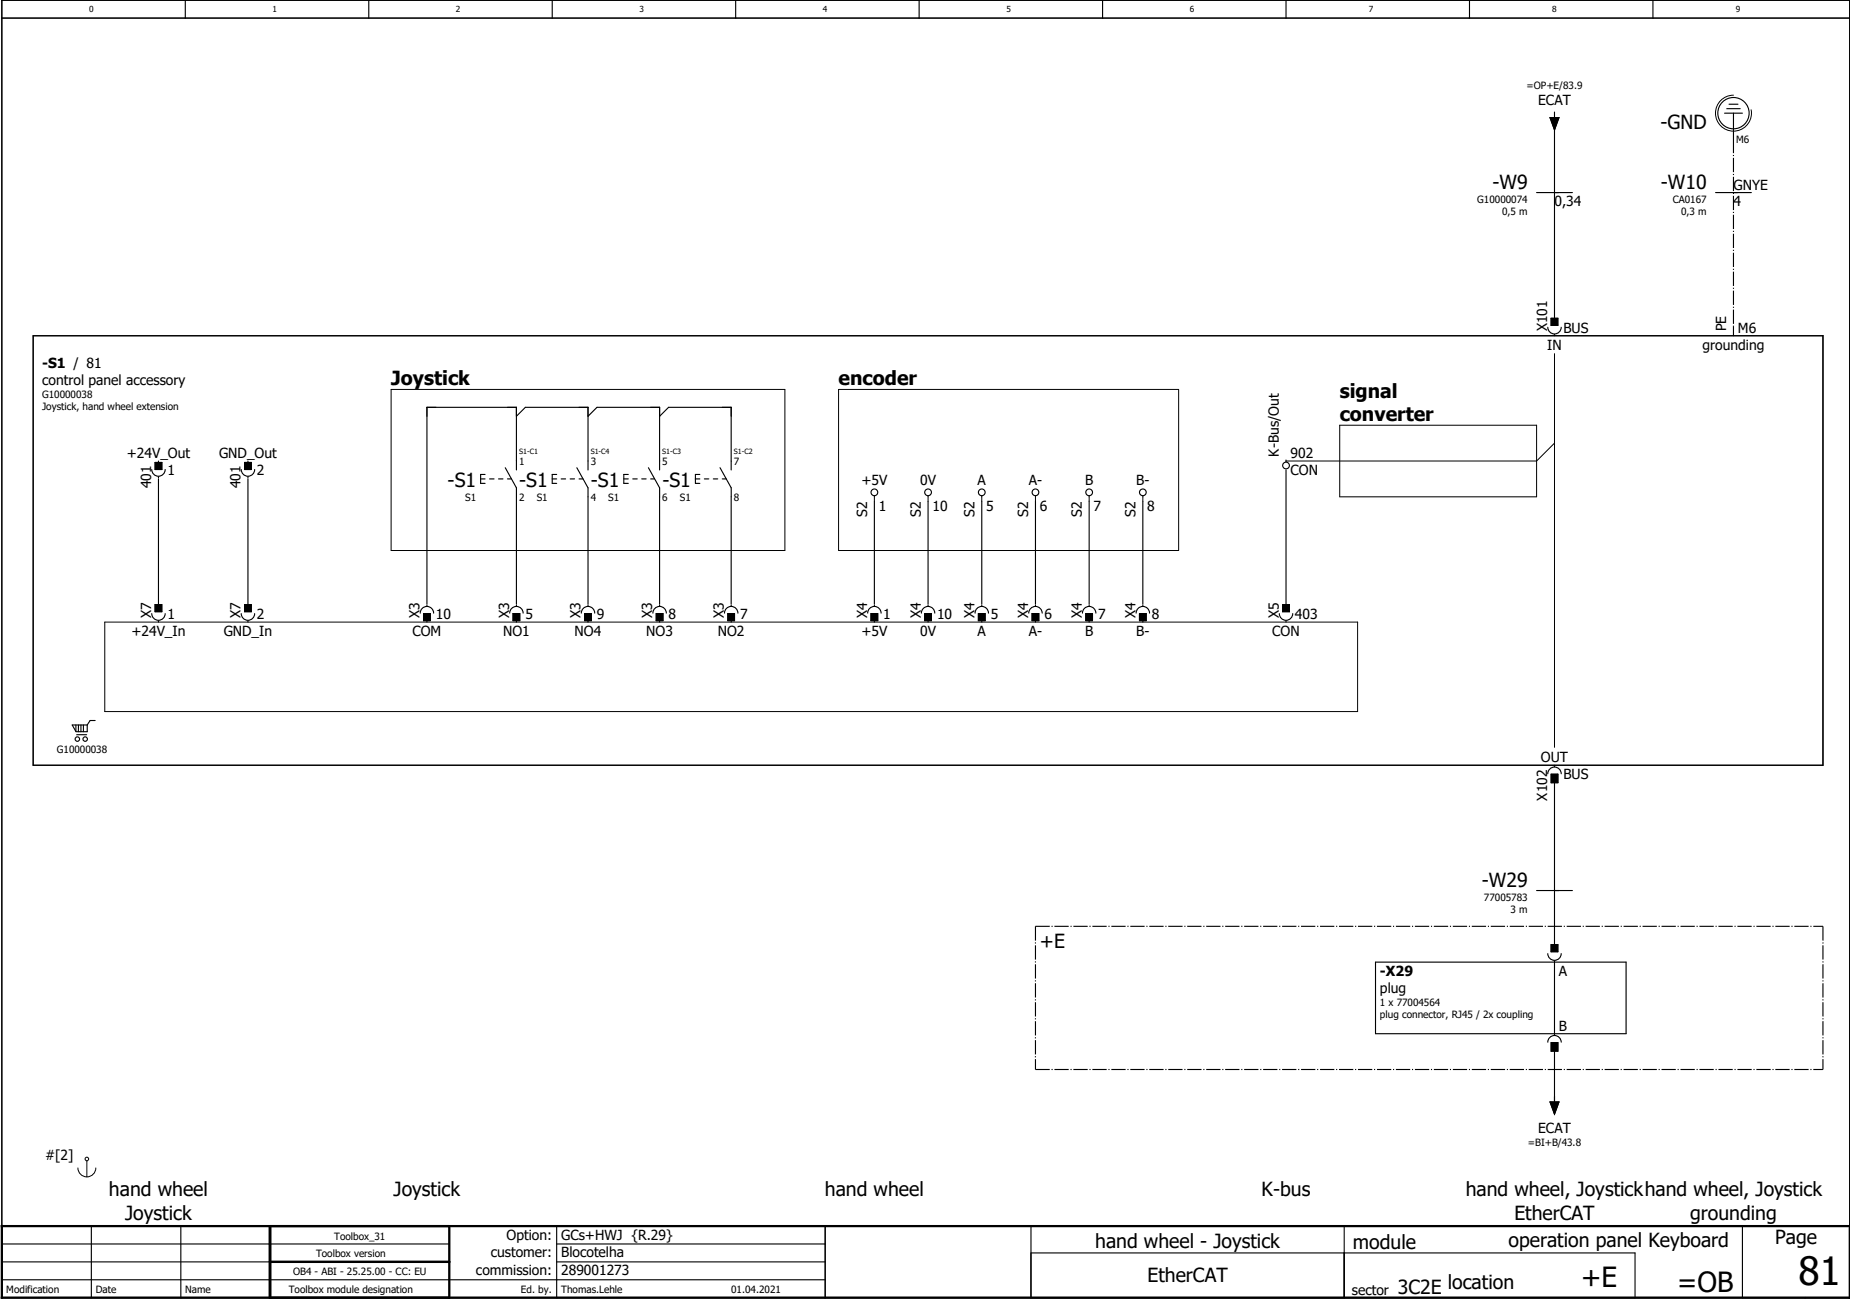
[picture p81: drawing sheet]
<svg xmlns="http://www.w3.org/2000/svg" width="413mm" height="290mm" viewBox="0 0 413 290" stroke-linecap="round" stroke-linejoin="round" font-family="sans-serif">
<defs><g id="words">
<text font-size="8.7" x="401.9" y="287.2">81</text>
<g font-size="6.2">
<text x="353.4" y="287.8">+E</text>
<text x="374.8" y="288.8">=OB</text>
</g>
<g font-size="4.3">
<text x="371.1" y="28.8">-GND</text>
<text x="333.5" y="42.1">-W9</text>
<text x="371.2" y="42.1">-W10</text>
<text x="87.4" y="86.1">Joystick</text>
<text x="187.4" y="86.1">encoder</text>
<text x="299.4" y="88.9">signal</text>
<text x="299.4" y="94.1">converter</text>
<text x="100" y="108.8">-S1</text>
<text x="116" y="108.8">-S1</text>
<text x="132" y="108.8">-S1</text>
<text x="148" y="108.8">-S1</text>
<text x="331.2" y="198.1">-W29</text>
<text x="232.4" y="211.9">+E</text>
<text x="24.4" y="267.4">hand wheel</text>
<text x="88" y="267.4">Joystick</text>
<text x="184.4" y="267.4">hand wheel</text>
<text x="282" y="267.4">K-bus</text>
<text x="327.6" y="267.4">hand wheel, Joystickhand wheel, Joystick</text>
<text x="28" y="272.6">Joystick</text>
<text x="338.5" y="272.6">EtherCAT</text>
<text x="377.7" y="272.6">grounding</text>
<text x="244.8" y="279">hand wheel - Joystick</text>
<text x="302.4" y="279.1">module</text>
<text x="337.1" y="278.8">operation panel Keyboard</text>
<text x="396.7" y="278.1">Page</text>
<text x="256.5" y="286.6">EtherCAT</text>
<text x="312.4" y="289.1">3C2E location</text>
</g>
<g font-size="3.1">
<text x="343.8" y="23.4">ECAT</text>
<text x="347.4" y="46.2">0,34</text>
<text x="387.4" y="42.4">GNYE</text>
<text x="387.4" y="46.2">4</text>
<text x="345.8" y="74" transform="rotate(-90 345.8 74)">X101</text>
<text x="349.4" y="74.4">BUS</text>
<text x="385.8" y="74" transform="rotate(-90 385.8 74)">PE</text>
<text x="388.4" y="74.4">M6</text>
<text x="9.4" y="82.2">-S1 / 81</text>
<text x="345.8" y="78.2">IN</text>
<text x="380.5" y="78.2">grounding</text>
<text x="9.4" y="86.2">control panel accessory</text>
<text x="28.3" y="102.4">+24V_Out</text>
<text x="37.4" y="106.2">1</text>
<text x="49" y="102.4">GND_Out</text>
<text x="57.4" y="106.2">2</text>
<text x="285.8" y="102" transform="rotate(-90 285.8 102)">K-Bus/Out</text>
<text x="288.4" y="106.2">CON</text>
<text x="288.4" y="102.4">902</text>
<text x="33.8" y="109.1" transform="rotate(-90 33.8 109.1)">401</text>
<text x="53.8" y="109.1" transform="rotate(-90 53.8 109.1)">401</text>
<text x="192.5" y="108.4">+5V</text>
<text x="205.6" y="108.4">0V</text>
<text x="218.5" y="108.4">A</text>
<text x="229.9" y="108.4">A-</text>
<text x="242.5" y="108.4">B</text>
<text x="253.9" y="108.4">B-</text>
<text x="193.8" y="115.5" transform="rotate(-90 193.8 115.5)">S2</text>
<text x="196.4" y="114.2">1</text>
<text x="205.8" y="115.5" transform="rotate(-90 205.8 115.5)">S2</text>
<text x="208.4" y="114.2">10</text>
<text x="217.8" y="115.5" transform="rotate(-90 217.8 115.5)">S2</text>
<text x="220.4" y="114.2">5</text>
<text x="229.8" y="115.5" transform="rotate(-90 229.8 115.5)">S2</text>
<text x="232.4" y="114.2">6</text>
<text x="241.8" y="115.5" transform="rotate(-90 241.8 115.5)">S2</text>
<text x="244.4" y="114.2">7</text>
<text x="253.8" y="115.5" transform="rotate(-90 253.8 115.5)">S2</text>
<text x="256.4" y="114.2">8</text>
<text x="29.4" y="142.2">+24V_In</text>
<text x="33.8" y="138" transform="rotate(-90 33.8 138)">X7</text>
<text x="37.4" y="138.4">1</text>
<text x="50" y="142.2">GND_In</text>
<text x="53.8" y="138" transform="rotate(-90 53.8 138)">X7</text>
<text x="57.4" y="138.4">2</text>
<text x="92.2" y="142.2">COM</text>
<text x="93.8" y="138" transform="rotate(-90 93.8 138)">X3</text>
<text x="97.4" y="138.4">10</text>
<text x="112.4" y="142.2">NO1</text>
<text x="113.8" y="138" transform="rotate(-90 113.8 138)">X3</text>
<text x="117.4" y="138.4">5</text>
<text x="128.4" y="142.2">NO4</text>
<text x="129.8" y="138" transform="rotate(-90 129.8 138)">X3</text>
<text x="133.4" y="138.4">9</text>
<text x="144.4" y="142.2">NO3</text>
<text x="145.8" y="138" transform="rotate(-90 145.8 138)">X3</text>
<text x="149.4" y="138.4">8</text>
<text x="160.4" y="142.2">NO2</text>
<text x="161.8" y="138" transform="rotate(-90 161.8 138)">X3</text>
<text x="165.4" y="138.4">7</text>
<text x="192.5" y="142.2">+5V</text>
<text x="193.8" y="138" transform="rotate(-90 193.8 138)">X4</text>
<text x="197.4" y="138.4">1</text>
<text x="205.6" y="142.2">0V</text>
<text x="205.8" y="138" transform="rotate(-90 205.8 138)">X4</text>
<text x="209.4" y="138.4">10</text>
<text x="217.8" y="138" transform="rotate(-90 217.8 138)">X4</text>
<text x="218.5" y="142.2">A</text>
<text x="221.4" y="138.4">5</text>
<text x="229.8" y="138" transform="rotate(-90 229.8 138)">X4</text>
<text x="229.9" y="142.2">A-</text>
<text x="233.4" y="138.4">6</text>
<text x="241.8" y="138" transform="rotate(-90 241.8 138)">X4</text>
<text x="242.5" y="142.2">B</text>
<text x="245.4" y="138.4">7</text>
<text x="253.8" y="138" transform="rotate(-90 253.8 138)">X4</text>
<text x="253.9" y="142.2">B-</text>
<text x="257.4" y="138.4">8</text>
<text x="284.3" y="142.2">CON</text>
<text x="285.8" y="138" transform="rotate(-90 285.8 138)">X5</text>
<text x="289.4" y="138.4">403</text>
<text x="344.4" y="170.4">OUT</text>
<text x="345.8" y="178.9" transform="rotate(-90 345.8 178.9)">X102</text>
<text x="349.4" y="174.2">BUS</text>
<text x="308.4" y="218.2">-X29</text>
<text x="308.4" y="221.9">plug</text>
<text x="348.4" y="218.2">A</text>
<text x="348.4" y="230.4">B</text>
<text x="343.8" y="253.2">ECAT</text>
<text x="10.1" y="259.3">#[2]</text>
<text x="109.7" y="281">customer:</text>
<text x="113.2" y="277">Option:</text>
<text x="125.4" y="277.2">GCs+HWJ {R.29}</text>
<text x="125.4" y="281">Blocotelha</text>
<text x="106.4" y="285">commission:</text>
<text x="125.4" y="285">289001273</text>
<text x="302.1" y="289.4">sector</text>
</g>
<g font-size="2.2">
<text x="341.2" y="19.8">=OP+E/83.9</text>
<text x="388" y="31.9">M6</text>
<text x="330.2" y="45.3">G10000074</text>
<text x="335.7" y="48">0,5 m</text>
<text x="373.8" y="45.3">CA0167</text>
<text x="375.7" y="48">0,3 m</text>
<text x="9.4" y="89">G10000038</text>
<text x="9.4" y="91.7">Joystick, hand wheel extension</text>
<text x="116" y="104">1</text>
<text x="132" y="104">3</text>
<text x="148" y="104">5</text>
<text x="164" y="104">7</text>
<text x="103.9" y="111.9">S1</text>
<text x="116" y="111.9">2</text>
<text x="119.9" y="111.9">S1</text>
<text x="132" y="111.9">4</text>
<text x="135.9" y="111.9">S1</text>
<text x="148" y="111.9">6</text>
<text x="151.9" y="111.9">S1</text>
<text x="164" y="111.9">8</text>
<text x="12.7" y="168.3">G10000038</text>
<text x="331.6" y="201.3">77005783</text>
<text x="337.6" y="204">3 m</text>
<text x="308.4" y="224.8">1 x 77004564</text>
<text x="308.4" y="227.5">plug connector, RJ45 / 2x coupling</text>
<text x="341.5" y="256">=BI+B/43.8</text>
<text x="70.6" y="281">Toolbox version</text>
<text x="74.7" y="277">Toolbox_31</text>
<text x="65.5" y="285">OB4 - ABI - 25.25.00 - CC: EU</text>
<text x="1.4" y="289">Modification</text>
<text x="21.4" y="289">Date</text>
<text x="41.4" y="289">Name</text>
<text x="64.5" y="289">Toolbox module designation</text>
<text x="116.4" y="289">Ed. by.</text>
<text x="125.4" y="289">Thomas.Lehle</text>
<text x="163.4" y="289">01.04.2021</text>
</g>
<g font-size="1.9">
<text x="19.9" y="2.7">0</text>
<text x="60.9" y="2.7">1</text>
<text x="101.9" y="2.7">2</text>
<text x="142.9" y="2.7">3</text>
<text x="183.9" y="2.7">4</text>
<text x="224.9" y="2.7">5</text>
<text x="265.9" y="2.7">6</text>
<text x="305.9" y="2.7">7</text>
<text x="346.9" y="2.7">8</text>
<text x="387.9" y="2.7">9</text>
</g>
<g font-size="1.6">
<text x="116" y="101.4">S1-C1</text>
<text x="132" y="101.4">S1-C4</text>
<text x="148" y="101.4">S1-C3</text>
<text x="164" y="101.4">S1-C2</text>
</g>
</g></defs>
<g fill="none" stroke="#000" stroke-width=".25">
<path d="M41.4 0v4M82.4 0v4M123.4 0v4M164.4 0v4M205.4 0v4M246.4 0v4M287.4 0v4M328.4 0v4M369.4 0v4M346.4 26.3h2l-1 2.7zM347.4 25v1.3M347.4 28v43"/>
<path d="M385.4 25.3h4M385.9 24.3h3M386.4 23.3h2M387.4 25.3v5.7M343.4 43h8M383.4 43h8M7.4 75h400v96h-400zM345.9 73.1a1.5 1.5 0 0 0 1.5 1.5 1.5 1.5 0 0 0 1.5-1.5M346.7 71.1h1.5v1.6h-1.5zM347.4 74.7v.3M387.4 73v2M115.4 93l2-2h14v14"/>
<path d="M131.4 93l2-2h14v14M147.4 93l2-2h14v14M33.9 104.9a1.5 1.5 0 0 0 1.5 1.5 1.5 1.5 0 0 0 1.5-1.5M34.7 103.4h1.5v1.5h-1.5zM35.4 103v.3M35.4 106.5v.3M35.4 107v28M53.9 104.9a1.5 1.5 0 0 0 1.5 1.5 1.5 1.5 0 0 0 1.5-1.5M54.7 103.4h1.5v1.5h-1.5zM55.4 103v.3M55.4 106.5v.3M55.4 107v28"/>
<path d="M107.4 107h1M108.4 106h-1v2h1M109.4 107h1M111.4 107h1M112.9 104.5l2.5 4.5v26M113.4 107h.9M115.4 105v-14h-20v44M123.4 107h1M124.4 106h-1v2h1M125.4 107h1M127.4 107h1M128.9 104.5l2.5 4.5v26"/>
<path d="M129.4 107h.9M139.4 107h1M140.4 106h-1v2h1M141.4 107h1M143.4 107h1M144.9 104.5l2.5 4.5v26M145.4 107h.9M155.4 107h1M156.4 106h-1v2h1M157.4 107h1M159.4 107h1M160.9 104.5l2.5 4.5v26"/>
<path d="M161.4 107h.9M195.4 112v23M207.4 112v23M219.4 112v23M231.4 112v23M243.4 112v23M255.4 112v23M287.4 105v30M33.9 137.1a1.5 1.5 0 0 0 1.5 1.5 1.5 1.5 0 0 0 1.5-1.5M34.7 135.1h1.5v1.6h-1.5zM35.4 138.7v.3M53.9 137.1a1.5 1.5 0 0 0 1.5 1.5 1.5 1.5 0 0 0 1.5-1.5"/>
<path d="M54.7 135.1h1.5v1.6h-1.5zM55.4 138.7v.3M93.9 137a1.5 1.5 0 0 1 1.5-1.5 1.5 1.5 0 0 1 1.5 1.5M94.7 137.1h1.5v1.6h-1.5zM95.4 135.2v.3M95.4 138.7v.3M113.9 137a1.5 1.5 0 0 1 1.5-1.5 1.5 1.5 0 0 1 1.5 1.5M114.7 137.1h1.5v1.6h-1.5zM115.4 135.2v.3M115.4 138.7v.3M129.9 137a1.5 1.5 0 0 1 1.5-1.5 1.5 1.5 0 0 1 1.5 1.5M130.7 137.1h1.5v1.6h-1.5z"/>
<path d="M131.4 135.2v.3M131.4 138.7v.3M145.9 137a1.5 1.5 0 0 1 1.5-1.5 1.5 1.5 0 0 1 1.5 1.5M146.7 137.1h1.5v1.6h-1.5zM147.4 135.2v.3M147.4 138.7v.3M161.9 137a1.5 1.5 0 0 1 1.5-1.5 1.5 1.5 0 0 1 1.5 1.5M162.7 137.1h1.5v1.6h-1.5zM163.4 135.2v.3M163.4 138.7v.3M193.9 137a1.5 1.5 0 0 1 1.5-1.5 1.5 1.5 0 0 1 1.5 1.5M194.7 137.1h1.5v1.6h-1.5z"/>
<path d="M195.4 135.2v.3M195.4 138.7v.3M205.9 137a1.5 1.5 0 0 1 1.5-1.5 1.5 1.5 0 0 1 1.5 1.5M206.7 137.1h1.5v1.6h-1.5zM207.4 135.2v.3M207.4 138.7v.3M217.9 137a1.5 1.5 0 0 1 1.5-1.5 1.5 1.5 0 0 1 1.5 1.5M218.7 137.1h1.5v1.6h-1.5zM219.4 135.2v.3M219.4 138.7v.3M229.9 137a1.5 1.5 0 0 1 1.5-1.5 1.5 1.5 0 0 1 1.5 1.5M230.7 137.1h1.5v1.6h-1.5z"/>
<path d="M231.4 135.2v.3M231.4 138.7v.3M241.9 137a1.5 1.5 0 0 1 1.5-1.5 1.5 1.5 0 0 1 1.5 1.5M242.7 137.1h1.5v1.6h-1.5zM243.4 135.2v.3M243.4 138.7v.3M253.9 137a1.5 1.5 0 0 1 1.5-1.5 1.5 1.5 0 0 1 1.5 1.5M254.7 137.1h1.5v1.6h-1.5zM255.4 135.2v.3M255.4 138.7v.3M285.9 137.1a1.5 1.5 0 0 0 1.5 1.5 1.5 1.5 0 0 0 1.5-1.5M286.7 135.1h1.5v1.6h-1.5z"/>
<path d="M287.4 138.7v.3M16.1 162h3.4v1.5h-2.5zM17 162v1.4M17.1 164.2h2.3M17.5 162v1.5M18.1 162v1.5M18.6 162v1.5M21.3 161h-1.2l-.6 1M345.9 172.9a1.5 1.5 0 0 1 1.5-1.5 1.5 1.5 0 0 1 1.5 1.5M346.7 173h1.5v1.9h-1.5zM347.4 171v.3M347.4 175v36"/>
<path d="M343.4 199h8M307.4 215h56v16h-56zM345.9 213.1a1.5 1.5 0 0 0 1.5 1.5 1.5 1.5 0 0 0 1.5-1.5M346.7 211.1h1.5v1.6h-1.5zM347.4 214.7v16.6M345.9 232.9a1.5 1.5 0 0 1 1.5-1.5 1.5 1.5 0 0 1 1.5 1.5M346.7 233h1.5v1.9h-1.5zM347.4 235v12M346.4 246.3h2l-1 2.7zM.4 278h100M20.4 274v16M40.4 274v16"/>
<path d="M100.4 274v16M124.4 274v16M124.4 278h60M230.4 274v16h135v-10h-135M300.4 274v16M389.4 274h24v16h-24zM.4 286h184M.4 282h100M124.4 282h60"/>
<circle cx="387.4" cy="25.3" r="3.5"/>
<circle cx="195.4" cy="110" r=".75"/>
<circle cx="207.4" cy="110" r=".75"/>
<circle cx="219.4" cy="110" r=".75"/>
<circle cx="231.4" cy="110" r=".75"/>
<circle cx="243.4" cy="110" r=".75"/>
<circle cx="255.4" cy="110" r=".75"/>
<circle cx="287.4" cy="104" r=".75"/>
<circle cx="17.3" cy="165.2" r=".5"/>
<circle cx="19" cy="165.2" r=".5"/>
</g>
<path d="M.4 4h413M.4 0h413v290h-413zM60.2 274v16M60.4 274v16M184.4 274v16" fill="none" stroke="#000" stroke-width=".35"/>
<path d="M.4 274h413v16h-413zM60.4 274v16M100.4 274v16M60.4 282h40" fill="none" stroke="#000" stroke-width=".5"/>
<path d="M387.4 31v42M231.4 207h176M231.4 207v32M407.4 207v32M231.4 239h176" fill="none" stroke="#000" stroke-width=".25" stroke-dasharray="3.2 .4 .3 .4" stroke-linecap="butt"/>
<g fill="none" stroke="#000" stroke-width=".22">
<path d="M387.4 21.3a4 4 0 0 0-4 4.2 4 4 0 0 0 4.5 3.8 4 4 0 0 0 3.5-4.8M347.4 79v88M87.4 87h88v36h-88zM187.4 87h76v36h-76zM299.4 95h44v16h-44zM347.4 99l-4 4h-56M195.4 110.8v1.2M207.4 110.8v1.2M219.4 110.8v1.2M231.4 110.8v1.2M243.4 110.8v1.2M255.4 110.8v1.2"/>
<path d="M287.4 102.8v.5M23.4 139h280v20h-280zM19.4 259.5v3.5M17.4 261a2 2 0 0 0 2 2 2 2 0 0 0 2-2"/>
<circle cx="19.4" cy="259" r=".4"/>
</g>
<g fill="#000" stroke="#000" stroke-width=".22">
<path d="M346.4 26.3h2l-1 2.7zM346.7 71.1h1.5v1.6h-1.5zM34.7 103.4h1.5v1.5h-1.5zM54.7 103.4h1.5v1.5h-1.5zM34.7 135.1h1.5v1.6h-1.5zM54.7 135.1h1.5v1.6h-1.5zM94.7 137.1h1.5v1.6h-1.5zM114.7 137.1h1.5v1.6h-1.5zM130.7 137.1h1.5v1.6h-1.5zM146.7 137.1h1.5v1.6h-1.5zM162.7 137.1h1.5v1.6h-1.5zM194.7 137.1h1.5v1.6h-1.5z"/>
<path d="M206.7 137.1h1.5v1.6h-1.5zM218.7 137.1h1.5v1.6h-1.5zM230.7 137.1h1.5v1.6h-1.5zM242.7 137.1h1.5v1.6h-1.5zM254.7 137.1h1.5v1.6h-1.5zM286.7 135.1h1.5v1.6h-1.5zM346.7 173h1.5v1.9h-1.5zM346.7 211.1h1.5v1.6h-1.5zM346.7 233h1.5v1.9h-1.5zM346.4 246.3h2l-1 2.7z"/>
</g>
<use href="#words"/>
</svg>
